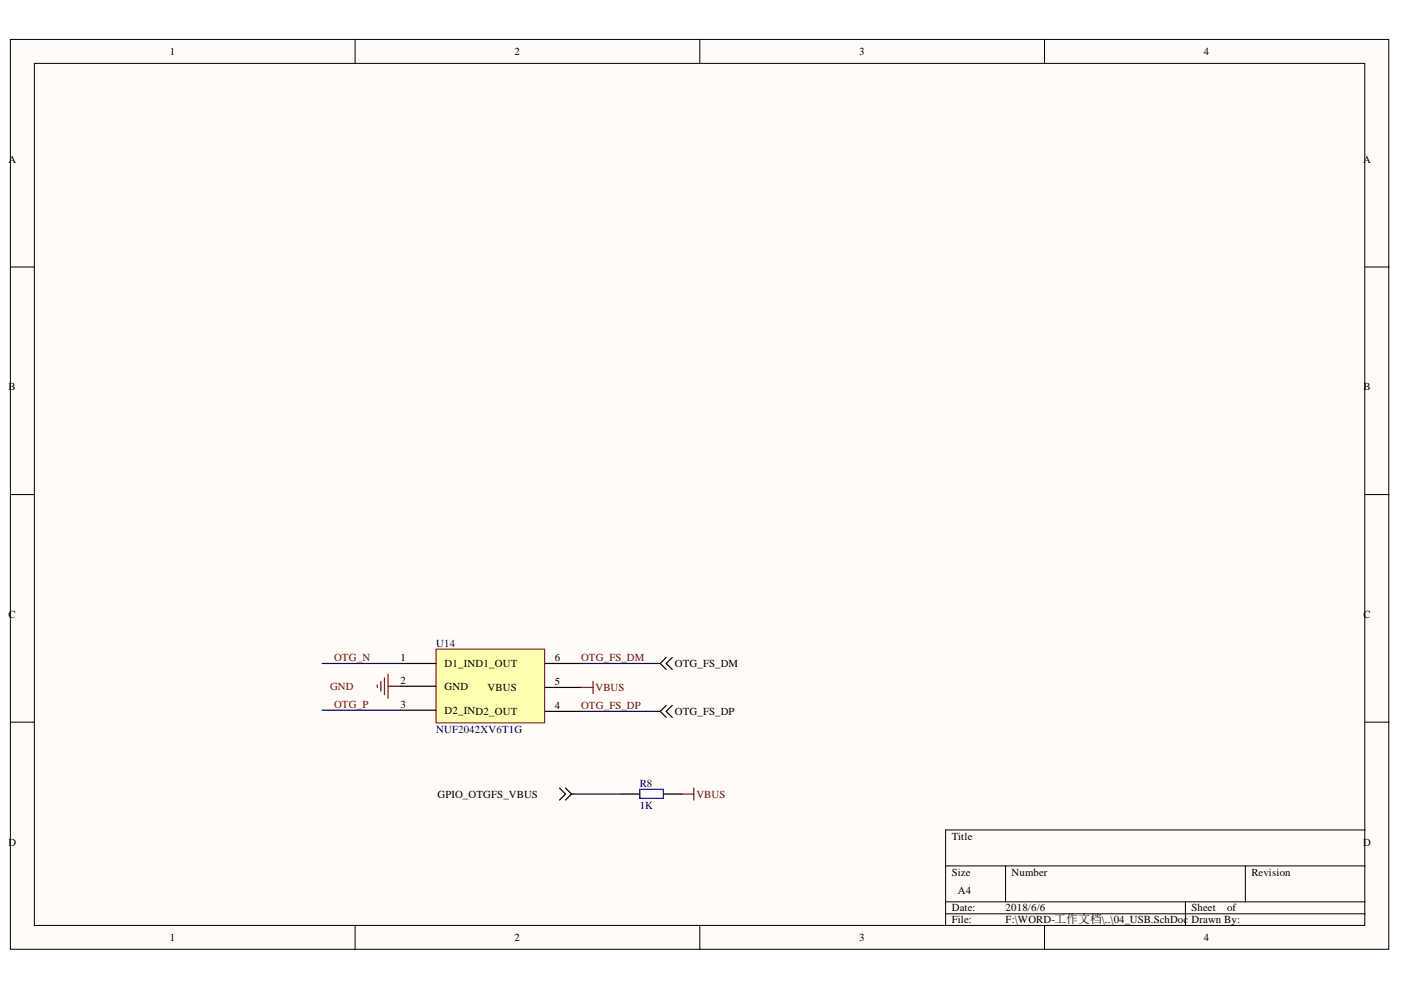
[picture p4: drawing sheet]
<svg xmlns="http://www.w3.org/2000/svg" width="297mm" height="210mm" viewBox="0 0 297 210" stroke-linecap="round" stroke-linejoin="round" font-family="sans-serif">
<defs><g id="words">
<g font-size="2.3">
<text x="36" y="11.7">1</text>
<text x="109.1" y="11.7">2</text>
<text x="182.2" y="11.7">3</text>
<text x="255.3" y="11.7">4</text>
<text x="1.8" y="34.5">A</text>
<text x="289" y="34.5">A</text>
<text x="1.8" y="82.8">B</text>
<text x="289.1" y="82.8">B</text>
<text x="1.8" y="131">C</text>
<text x="289.1" y="131">C</text>
<text x="84.9" y="140.2">1</text>
<text x="94.3" y="141.4">D1_IND1_OUT</text>
<text x="117.6" y="140.2">6</text>
<text x="143.1" y="141.4">OTG_FS_DM</text>
<text x="84.9" y="145">2</text>
<text x="94.3" y="146.3">GND</text>
<text x="103.4" y="146.5">VBUS</text>
<text x="117.6" y="145.2">5</text>
<text x="84.9" y="150.1">3</text>
<text x="94.3" y="151.3">D2_IND2_OUT</text>
<text x="117.6" y="150.3">4</text>
<text x="143.1" y="151.6">OTG_FS_DP</text>
<text x="92.7" y="169.2">GPIO_OTGFS_VBUS</text>
<text x="1.8" y="179.3">D</text>
<text x="201.8" y="178">Title</text>
<text x="289" y="179.3">D</text>
<text x="201.8" y="185.6">Size</text>
<text x="214.5" y="185.6">Number</text>
<text x="265.3" y="185.6">Revision</text>
<text x="203.1" y="189.4">A4</text>
<text x="201.8" y="193.3">Date:</text>
<text x="201.8" y="195.8">File:</text>
<text x="213.2" y="193.3">2018/6/6</text>
<text x="213.2" y="195.8">F:\WORD-工作文档\..\04_USB.SchDoc</text>
<text x="252.6" y="193.3">Sheet</text>
<text x="252.6" y="195.8">Drawn By:</text>
<text x="260.2" y="193.3">of</text>
<text x="36" y="199.6">1</text>
<text x="109.1" y="199.6">2</text>
<text x="182.2" y="199.6">3</text>
<text x="255.3" y="199.6">4</text>
</g>
<g font-size="2.3" fill="#000080">
<text x="92.5" y="137.1">U14</text>
<text x="92.5" y="155.4">NUF2042XV6T1G</text>
<text x="135.6" y="166.9">R8</text>
<text x="135.6" y="171.4">1K</text>
</g>
<g font-size="2.3" fill="#800000">
<text x="70.8" y="140.2">OTG_N</text>
<text x="123.2" y="140.2">OTG_FS_DM</text>
<text x="70" y="146.3">GND</text>
<text x="126.2" y="146.5">VBUS</text>
<text x="70.8" y="150.1">OTG_P</text>
<text x="123.2" y="150.3">OTG_FS_DP</text>
<text x="147.6" y="169.2">VBUS</text>
</g>
</g></defs>
<g fill="#fffcf8" stroke="#000" stroke-width=".21">
<path d="M2.2 8.4h292.2v192.9h-292.2z"/>
<path d="M7.3 13.4h282.1v182.8h-282.1z"/>
</g>
<g fill="none" stroke="#000" stroke-width=".21">
<path d="M75.3 8.4v5M148.4 8.4v5M221.5 8.4v5M2.2 56.6h5.1M289.5 56.6h5M2.2 104.9h5.1M289.5 104.9h5M2.2 153.1h5.1M289.5 153.1h5M289.5 176h-89v20.3M75.3 196.3v5.1M148.4 196.3v5.1"/>
<path d="M200.5 183.6h89M200.5 191.2h89M200.5 193.8h89M213.2 183.6v7.6M221.5 196.3v5.1M251.3 191.2v5.1M264 183.6v7.6"/>
</g>
<path d="M92.4 137.6h23.1v15.7h-23.1z" fill="#ffffb0" stroke="#800000" stroke-width=".21"/>
<g fill="none" stroke="#000" stroke-width=".25">
<path d="M141.3 139.4l-1.3 1.3M142.5 139.4l-1.2 1.3 1.2 1.2M84.8 150.6h7.6M84.8 145.5h7.6M84.8 140.7h7.6M115.6 140.7h7.6M115.6 145.8h7.6M115.6 150.8h7.6M139.5 140.7h.5M139.5 150.8h.5M140 140.7l1.3 1.2M140 150.8l1.3 1.3"/>
<path d="M141.3 149.6l-1.3 1.2M142.5 149.6l-1.2 1.2 1.2 1.3M118.6 167.1l1.3 1.3-1.3 1.2M119.9 167.1l1.3 1.3M121.2 168.4l-1.3 1.2M121.2 168.4h.5M131.8 168.4h3.9M140.7 168.4h3.9"/>
</g>
<path d="M80 145.2v.6M80.8 144.5v2M81.5 143.7v3.6M82.3 143v5M82.3 145.5h2.5M123.2 145.8h2.5M125.7 144.5v2.5M144.6 168.4h2.5M147.1 167.1v2.5" fill="none" stroke="#800000" stroke-width=".25"/>
<path d="M68.3 140.7h16.5M68.3 150.6h16.5M123.2 140.7h16.3M123.2 150.8h16.3M121.7 168.4h10.1" fill="none" stroke="#000080" stroke-width=".25"/>
<path d="M135.7 167.3h4.9v2h-4.9z" fill="none" stroke="#0000bf" stroke-width=".25"/>
<use href="#words"/>
</svg>
